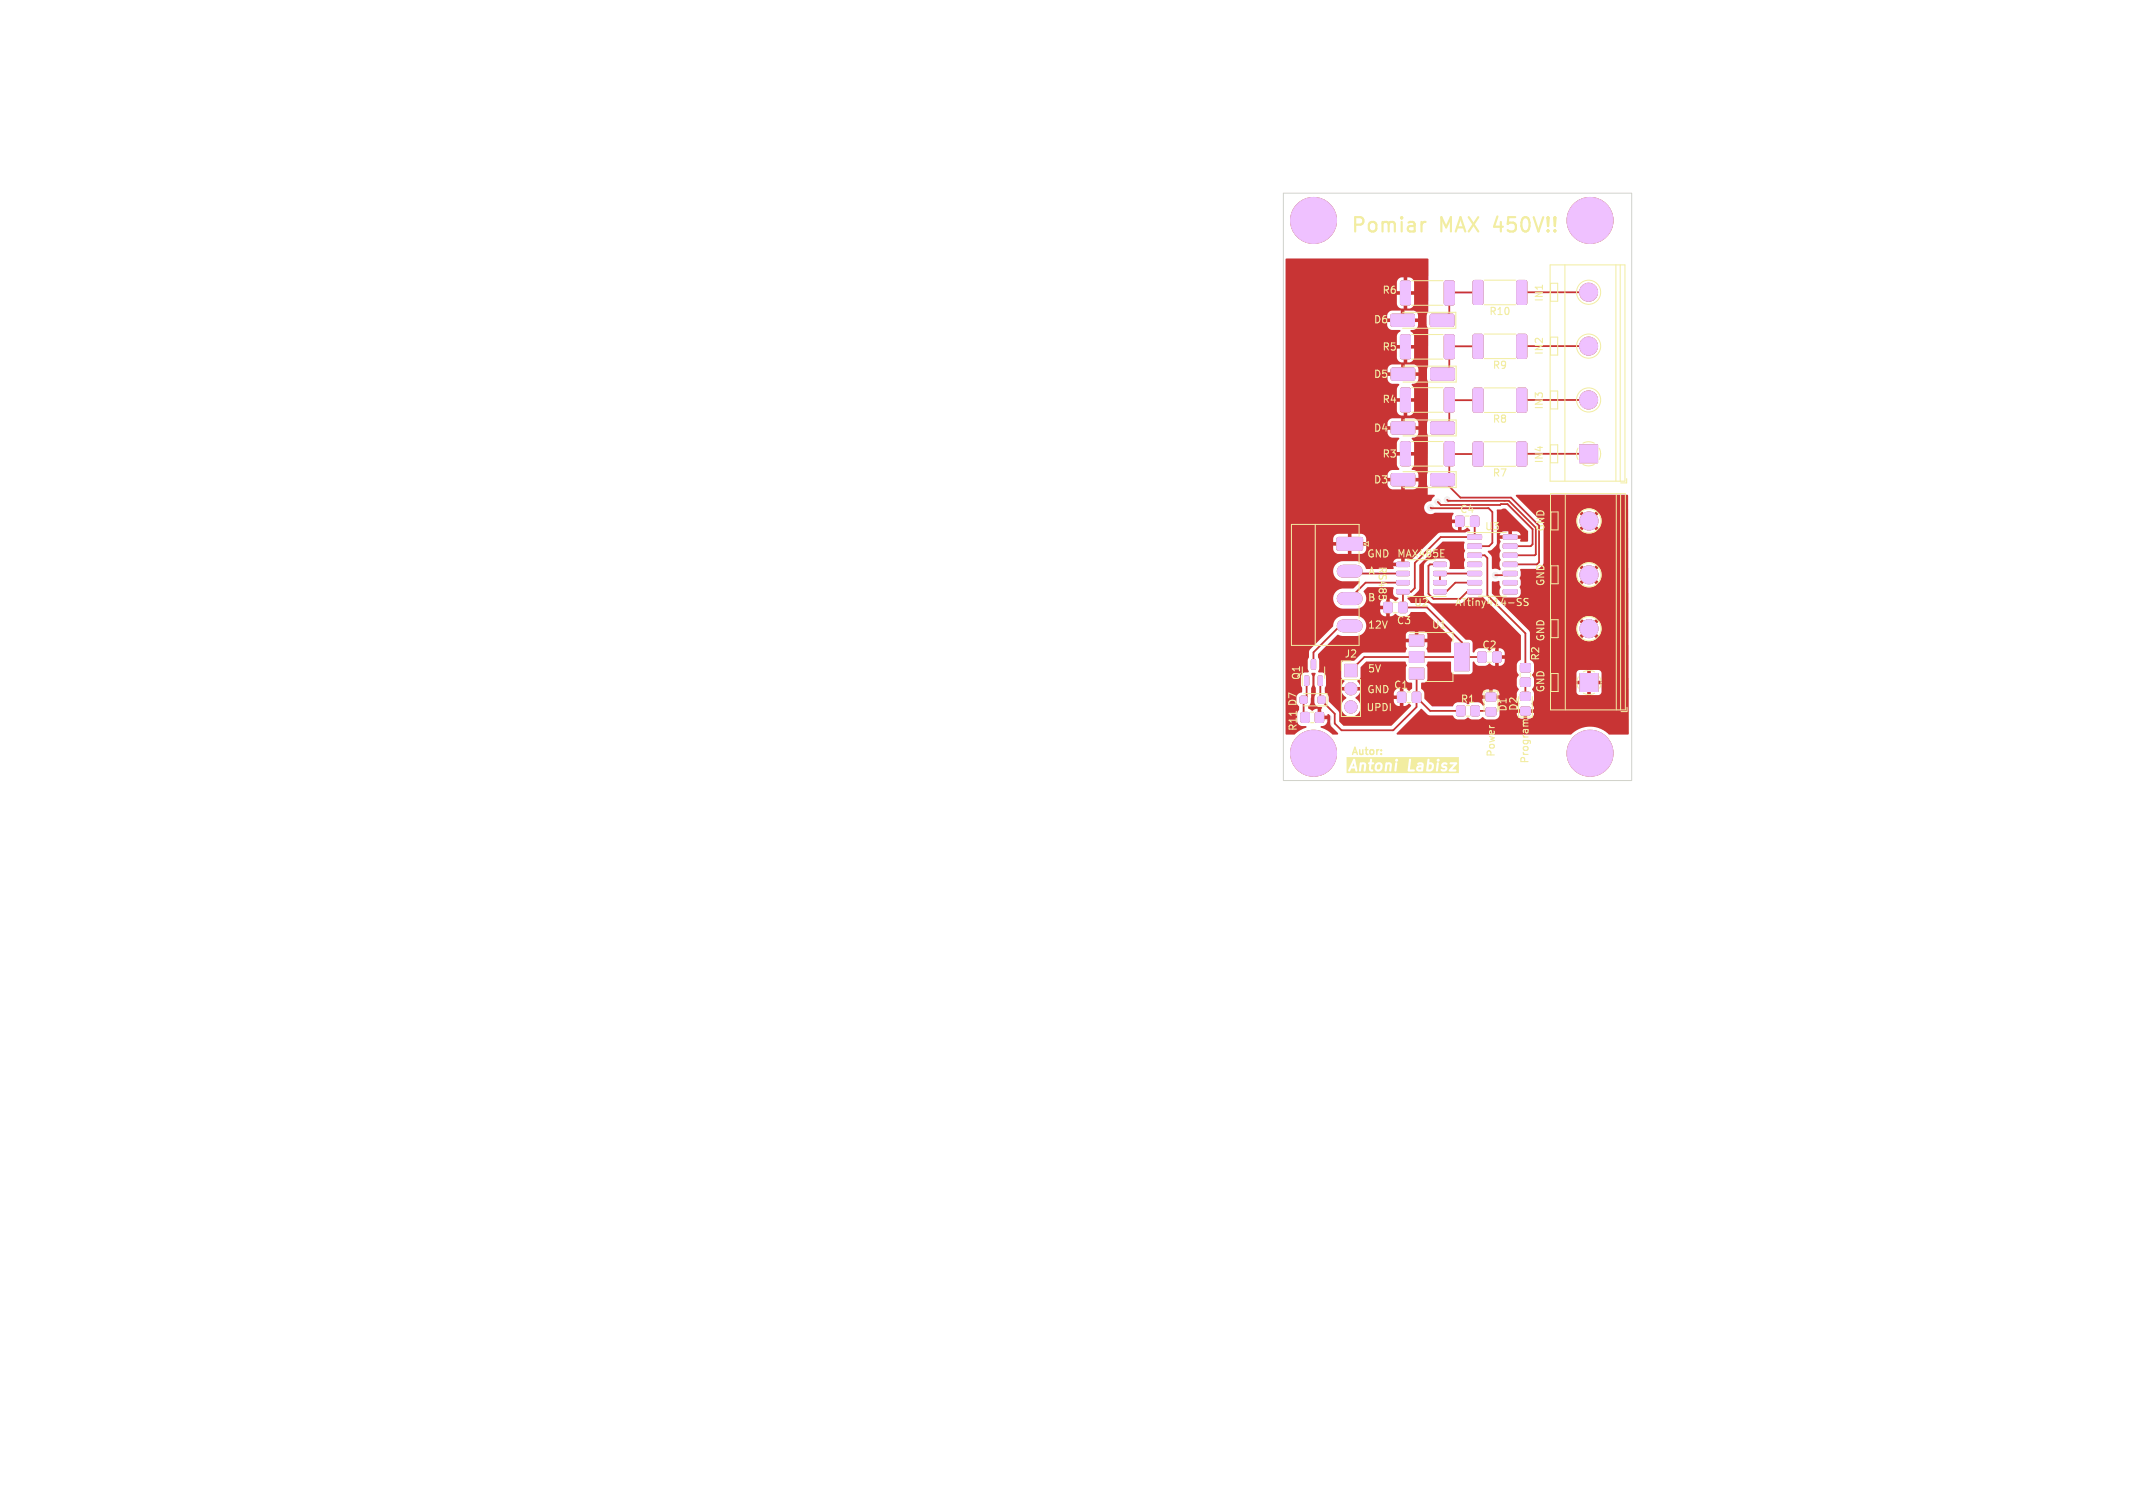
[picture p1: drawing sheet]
<svg xmlns="http://www.w3.org/2000/svg" width="297mm" height="210mm" viewBox="0 0 297 210" stroke-linecap="round" stroke-linejoin="round" font-family="sans-serif">
<defs><g id="words">
<g font-size="2.8" fill="#f2eda1">
<text x="188" y="32.5">Pomiar</text>
<text x="200.5" y="32.5">MAX 450V!!</text>
</g>
<g font-size="1.4" fill="#f2eda1">
<text x="192.4" y="41.1">R6</text>
<text x="191.2" y="45.2">D6</text>
<text x="207.3" y="44.1">R10</text>
<text x="214.9" y="42.1" transform="rotate(-90 214.9 42.1)">IN1</text>
<text x="191.2" y="52.8">D5</text>
<text x="192.4" y="49">R5</text>
<text x="207.7" y="51.6">R9</text>
<text x="214.9" y="49.5" transform="rotate(-90 214.9 49.5)">IN2</text>
<text x="192.4" y="56.3">R4</text>
<text x="207.7" y="59.1">R8</text>
<text x="214.9" y="57.1" transform="rotate(-90 214.9 57.1)">IN3</text>
<text x="191.2" y="60.3">D4</text>
<text x="192.4" y="63.9">R3</text>
<text x="214.9" y="64.6" transform="rotate(-90 214.9 64.6)">IN4</text>
<text x="191.2" y="67.5">D3</text>
<text x="203.2" y="71.6">C4</text>
<text x="207.7" y="66.6">R7</text>
<text x="190.3" y="77.7">GND</text>
<text x="194.4" y="77.8">MAX485E</text>
<text x="206.7" y="74">U3</text>
<text x="215.1" y="74.1" transform="rotate(-90 215.1 74.1)">GND</text>
<text x="190.4" y="83.8">B</text>
<text x="190.5" y="80.1">A</text>
<text x="191.9" y="78.8" transform="rotate(90 191.9 78.8)">RS485</text>
<text x="215.1" y="81.7" transform="rotate(-90 215.1 81.7)">GND</text>
<text x="190.4" y="87.6">12V</text>
<text x="194.4" y="87.1">C3</text>
<text x="196.8" y="84.6">U2</text>
<text x="199.3" y="87.7">U1</text>
<text x="202.5" y="84.6">ATtiny414-SS</text>
<text x="215.1" y="89.4" transform="rotate(-90 215.1 89.4)">GND</text>
<text x="181.2" y="94.8" transform="rotate(-90 181.2 94.8)">Q1</text>
<text x="187.1" y="91.8">J2</text>
<text x="190.4" y="93.7">5V</text>
<text x="206.3" y="90.5">C2</text>
<text x="214.5" y="92.1" transform="rotate(-90 214.5 92.1)">R2</text>
<text x="180.8" y="101.9" transform="rotate(-90 180.8 101.9)">R11 D7</text>
<text x="190.2" y="99.1">UPDI</text>
<text x="190.3" y="96.6">GND</text>
<text x="194" y="96.1">C1</text>
<text x="203.3" y="98.1">R1</text>
<text x="210" y="99.2" transform="rotate(-90 210 99.2)">D1</text>
<text x="211.5" y="99.1" transform="rotate(-90 211.5 99.1)">D2</text>
<text x="215.1" y="96.5" transform="rotate(-90 215.1 96.5)">GND</text>
<text x="188" y="105.2">Autor:</text>
<text x="208.2" y="105.5" transform="rotate(-90 208.2 105.5)">Power</text>
<text x="212.9" y="106.4" transform="rotate(-90 212.9 106.4)">Program</text>
</g>
</g></defs>
<g fill="#c83434" stroke="#c83434" stroke-width=".14">
<path d="M211.3 61.6h1.1l.2 .1v3l-.2 .2h-1l-.2-.1v-3z"/>
<path d="M205.2 61.6h1.1l.2 .1v3l-.2 .2h-.9l-.3-.1v-3z"/>
<path d="M220 93.8h2.5v2.5h-2.5z"/>
<path d="M201.2 54.1l1.1-.1 .2 .2v2.9l-.2 .3h-.9l-.3-.2v-2.9z"/>
<path d="M195.1 54.1l1-.1 .3 .2v2.9l-.2 .3h-.9l-.3-.2v-2.9z"/>
<path d="M211.3 46.6h1.1l.2 .1v3l-.2 .2h-1l-.2-.1v-3z"/>
<path d="M205.2 46.6h1.1l.2 .1v3l-.2 .2h-.9l-.3-.1v-3z"/>
<path d="M199.7 82.2l1.6-.1 .1 .5-.2 .1h-1.5l-.1-.1z"/>
<path d="M199.7 80.9h1.6l.1 .4-.2 .1h-1.5l-.1-.1z"/>
<path d="M199.7 79.6h1.6l.1 .5-.2 .1h-1.5l-.1-.2z"/>
<path d="M199.7 78.3h1.6l.1 .5-.2 .1h-1.5l-.1-.2z"/>
<path d="M194.5 78.3h1.6l.1 .5-.1 .1h-1.5l-.1-.2z"/>
<path d="M194.5 79.6h1.6l.1 .5-.1 .1h-1.5l-.1-.2z"/>
<path d="M194.5 80.9h1.6l.1 .4-.1 .1h-1.5l-.1-.1z"/>
<path d="M194.5 82.2l1.6-.1 .1 .5-.1 .1h-1.5l-.1-.1z"/>
<path d="M183.6 97h.2h.6l.1 .2-.1 .7-.1 .1-.7-.1-.1-.2z"/>
<path d="M181.1 97h.2h.6l.1 .2-.1 .7-.1 .1-.7-.1-.1-.2z"/>
<path d="M199.3 58.8l.1-.1 2.9 .1 .2 .2v1.3l-.2 .1h-2.9l-.2-.2z"/>
<path d="M193.8 58.8l.2-.1 2.8 .1 .2 .2v1.3l-.3 .1h-2.8l-.2-.2z"/>
<path d="M201.2 46.7l1.1-.1 .2 .2v2.9l-.2 .3h-.9l-.3-.2v-2.9z"/>
<path d="M195.1 46.7l1-.1 .3 .2v2.9l-.2 .3h-.9l-.3-.2v-2.9z"/>
<path d="M196.3 88.4h2v1.6h-2z"/>
<path d="M196.3 90.7h2v1.6h-2z"/>
<path d="M202.6 89.6h2v3.8h-2z"/>
<path d="M196.3 93.1h2v1.4h-2z"/>
<path d="M201.2 61.6l1.1-.1 .2 .2v2.9l-.2 .3h-.9l-.3-.2v-2.9z"/>
<path d="M195.1 61.6l1-.1 .3 .2v2.9l-.2 .3h-.9l-.3-.2v-2.9z"/>
<path d="M181.7 94.2l.4-.1 .1 .1v1.1l-.1 .2-.4-.1z"/>
<path d="M183.6 94.2l.4-.1 .1 .1v1.1l-.1 .2-.4-.1z"/>
<path d="M182.6 91.9h.4l.2 .1v1l-.1 .2-.5-.1z"/>
<path d="M181.2 99.3l.2-.1 .8 .1 .1 .2-.1 1-.1 .1-.9-.1-.1-.1z"/>
<path d="M183.2 99.3l.2-.1 .8 .1 .1 .2-.1 1-.1 .1-.9-.1-.1-.1z"/>
<path d="M205.8 90.8h.2h.9l.1 .2-.1 1.2h-.2h-.9v-.2z"/>
<path d="M207.9 90.8h.2h.9v.2v1.2h-.2h-.9l-.1-.2z"/>
<path d="M211.3 39.1h1.1l.2 .1v3l-.2 .2h-1l-.2-.1v-3z"/>
<path d="M205.2 39.1h1.1l.2 .1v3l-.2 .2h-.9l-.3-.1v-3z"/>
<path d="M199.3 51.3h.1h2.9l.2 .2v1.3l-.2 .2-2.9-.1-.2-.2z"/>
<path d="M193.8 51.3h.2h2.8l.2 .2v1.3l-.3 .2-2.8-.1-.2-.2z"/>
<path d="M187.3 92.5h1.7v1.7h-1.7z"/>
<path d="M211.3 54.1h1.1l.2 .1v3l-.2 .2h-1l-.2-.1v-3z"/>
<path d="M205.2 54.1h1.1l.2 .1v3l-.2 .2h-.9l-.3-.1v-3z"/>
<path d="M202.9 98.4l.1-.1 .9 .1 .1 .1-.1 1.1-.2 .1-.8-.1-.1-.2z"/>
<path d="M204.9 98.4l.1-.1 .9 .1 .1 .1-.1 1.1-.2 .1-.8-.1-.1-.2z"/>
<path d="M207 96.6l.1-.1 1.1 .1 .1 .2-.1 .8-.2 .1-1-.1-.1-.2z"/>
<path d="M207 98.6l.1-.1 1.1 .1 .1 .2-.1 .8-.2 .1-1-.1-.1-.2z"/>
<path d="M211.8 92.5l.2-.1 1 .1 .1 .2-.1 .8-.2 .1-1-.1-.1-.1z"/>
<path d="M211.8 94.5l.2-.1 1 .1 .1 .2-.1 .8-.2 .1-1-.1-.1-.1z"/>
<path d="M199.3 66h.1h2.9l.2 .2v1.3l-.2 .2-2.9-.1-.2-.2z"/>
<path d="M193.8 66h.2h2.8l.2 .2v1.3l-.3 .2-2.8-.1-.2-.2z"/>
<path d="M211.8 98.5l.2-.1 1 .1 .1 .2-.1 .8-.2 .1-1-.1-.1-.1z"/>
<path d="M211.8 96.5l.2-.1 1 .1 .1 .2-.1 .8h-.2h-1l-.1-.2z"/>
<path d="M194.6 96.4h.2h.9v.2v1.2h-.2h-.9v-.2z"/>
<path d="M196.7 96.4h.2h.9v.2v1.2h-.2h-.9v-.2z"/>
<path d="M202.7 71.9h.2h.9v.2v1.2h-.2h-.9v-.2z"/>
<path d="M204.8 71.9h.2h.9v.2v1.2h-.2h-.9l-.1-.2z"/>
<path d="M192.7 83.9h.2h.9v.2v1.2h-.2h-.9v-.2z"/>
<path d="M194.8 83.9h.2h.9v.2v1.2h-.2h-.9l-.1-.2z"/>
<path d="M199.2 43.8l.2-.1 2.9 .1 .1 .2v1.3l-.2 .2-2.9-.1-.2-.2z"/>
<path d="M193.7 43.8l.2-.1 2.9 .1 .2 .2-.1 1.3-.2 .2-2.9-.1-.1-.2z"/>
<path d="M220 62h2.4v2.4h-2.4z"/>
<path d="M201.2 39.2l1.1-.1 .2 .2v2.9l-.2 .3h-.9l-.3-.2v-2.9z"/>
<path d="M195.1 39.2l1-.1 .3 .2v2.9l-.2 .3h-.9l-.3-.2v-2.9z"/>
<path d="M186.2 74.9l.2-.1 3.2 .1 .1 .2v1.4l-.2 .1h-3.2l-.2-.2z"/>
<path d="M204.4 74.5h1.8l.1 .5-.2 .1h-1.7v-.2z"/>
<path d="M204.4 75.8h1.8l.1 .5-.2 .1-1.7-.1v-.1z"/>
<path d="M204.4 77.1l1.8-.1 .1 .5-.2 .1h-1.7v-.1z"/>
<path d="M204.4 78.3h1.8l.1 .5-.2 .1h-1.7v-.2z"/>
<path d="M204.4 79.6h1.8l.1 .5-.2 .1h-1.7v-.2z"/>
<path d="M204.4 80.9h1.8l.1 .4-.2 .1h-1.7v-.1z"/>
<path d="M204.4 82.2l1.8-.1 .1 .5-.2 .1h-1.7v-.1z"/>
<path d="M209.3 82.2l1.9-.1v.5l-.1 .1h-1.7l-.1-.1z"/>
<path d="M209.3 80.9h1.9v.4l-.1 .1h-1.7l-.1-.1z"/>
<path d="M209.3 79.6h1.9v.5l-.1 .1h-1.7l-.1-.2z"/>
<path d="M209.3 78.3h1.9v.5l-.1 .1h-1.7l-.1-.2z"/>
<path d="M209.3 77.1l1.9-.1v.5l-.1 .1h-1.7l-.1-.1z"/>
<path d="M209.3 75.8h1.9v.5l-.1 .1-1.7-.1-.1-.1z"/>
<path d="M209.3 74.5h1.9v.5l-.1 .1h-1.7l-.1-.2z"/>
<circle cx="221.3" cy="87.5" r="1.25"/>
<circle cx="221.3" cy="80" r="1.25"/>
<circle cx="221.3" cy="72.5" r="1.25"/>
<circle cx="221.4" cy="104.9" r="1.8"/>
<circle cx="221.4" cy="104.9" r="3.2"/>
<circle cx="182.9" cy="30.7" r="1.8"/>
<circle cx="182.9" cy="30.7" r="3.2"/>
<circle cx="188.1" cy="95.9" r=".85"/>
<circle cx="188.1" cy="98.5" r=".85"/>
<circle cx="221.2" cy="55.7" r="1.25"/>
<circle cx="221.2" cy="48.2" r="1.25"/>
<circle cx="221.2" cy="40.7" r="1.25"/>
<circle cx="182.9" cy="104.9" r="1.8"/>
<circle cx="182.9" cy="104.9" r="3.2"/>
<circle cx="221.4" cy="30.7" r="1.8"/>
<circle cx="221.4" cy="30.7" r="3.2"/>
</g>
<path d="M187 79.6h1.8M187 83.4h1.8M187 87.2h1.8" fill="none" stroke="#c83434" stroke-width="1.8"/>
<g fill="#ececec" stroke="#ececec" stroke-width=".14">
<circle cx="200.3" cy="89.4" r=".4"/>
<circle cx="185" cy="101" r=".4"/>
<circle cx="209.8" cy="72.9" r=".4"/>
<circle cx="208.2" cy="77.1" r=".4"/>
<circle cx="209.1" cy="95.1" r=".4"/>
<circle cx="186.7" cy="91" r=".4"/>
<circle cx="193.6" cy="88.8" r=".4"/>
<circle cx="190.3" cy="55.7" r=".4"/>
<circle cx="192" cy="100" r=".4"/>
<circle cx="213.6" cy="70.2" r=".4"/>
<circle cx="196.4" cy="37" r=".4"/>
<circle cx="200.8" cy="96.4" r=".4"/>
<circle cx="196.1" cy="74.1" r=".4"/>
<circle cx="208.6" cy="87.3" r=".4"/>
<circle cx="216.8" cy="100.6" r=".4"/>
<circle cx="192.1" cy="71.8" r=".4"/>
<circle cx="179.9" cy="92.4" r=".4"/>
<circle cx="197.8" cy="101" r=".4"/>
<circle cx="203" cy="85.6" r=".4"/>
<circle cx="191.1" cy="84.7" r=".4"/>
<circle cx="190.3" cy="40.5" r=".4"/>
<circle cx="191.9" cy="94.4" r=".4"/>
<circle cx="202.5" cy="76.8" r=".4"/>
<circle cx="180.6" cy="37.3" r=".4"/>
<circle cx="190.3" cy="48.2" r=".4"/>
<circle cx="190.4" cy="64.1" r=".4"/>
<circle cx="185" cy="100" r=".4"/>
<circle cx="210" cy="101" r=".4"/>
<circle cx="213" cy="85.5" r=".4"/>
<circle cx="200.8" cy="59.6" r=".4"/>
<circle cx="201.5" cy="69.6" r=".4"/>
<circle cx="200.2" cy="69.9" r=".4"/>
<circle cx="200.8" cy="52.1" r=".4"/>
<circle cx="199.2" cy="70.7" r=".4"/>
<circle cx="200.8" cy="44.6" r=".4"/>
<circle cx="208.2" cy="80.1" r=".4"/>
</g>
<g fill="none" stroke="#c83434" stroke-width=".25">
<path d="M205.8 40.7h-3.9l-.1 2.9-1 1M205.8 48.2h-3.9l-.1 3-1 .9M205.8 55.7h-4v3l-1 .9M221.2 55.7h-9.3M221.2 48.2h-9.3M221.2 40.7h-9.3M187.9 79.6l.4 .3h7M199.2 70.7l.1 .1h8l.5 .5v4.3l-.5 .5h-2M200.2 69.9l.4 .4h8.3l.1-.1h.9l3.5 3.5v2.1l-.3 .3h-2.8M200.5 78.6h-1.4l-.2 .2v3.9l.7 .7h3.7l1-1h1M201.5 69.6l.2 .1h8.4l3.7 3.8v3.7l-.1 .1h-3.4M205.3 77.3h1.4l.4 .4v5.2l5.3 5.3v4.8"/>
<path d="M205.3 79.9h-4.8v1.2M205.3 72.6v2.2h-4.7l-3.6 3.6v3.5l-.5 .5h-1.2v2.2h3.4l4.9 4.8v2.1M205.8 63.2h-4v2.7l-1 .9 2.6 2.5h7l3.9 3.9v5.1M210.3 78.6h3.7M210.3 79.9l-.3 .2h-1.8M221.2 63.2h-9.3M181.9 94.8v2.2l-.4 .4v2.3l.2 .2M183.7 99.9h1.2l.1 .1M187.9 87.2h-1.3l-3.7 3.6v1.7M195.3 81.1h-5.1l-2.3 2.3M197.2 97.1l1.9 1.9h4.3M197.3 93.8l-.1 4.7-3.2 3.2h-7.2l-.9-.9v-1.4l-1.9-1.8-.2-.3v-2.5"/>
<path d="M197.3 97.1h-.1M205.3 81.1h-2.7l-1.2 1.3h-.9M205.4 99h2.1l.1 .1M206.4 91.5h-16.4l-1.9 1.9M212.4 95v2"/>
</g>
<g fill="#c83434">
<path d="M179 36.1l19.8-.1 .1 .1v7.3l-.3 .5 .1 1.5 .2 .4v5.2l-.2 .4v1.3l.1 .5v5.3l-.1 .5v1.3l.1 .4v5.1l-.1 .3v1.3l.1 .4v1.1h.9l.1 .2-.3 .3a.46 .46 0 0 1-.6 .4 .91 .91 0 0 0-.5 1.4 .91 .91 0 0 0 1.4 .2h2.6v.1l-.2 .5v.4h1.3v1.4h.4l.4-.3 .4 .3v.1l-.7 .3h-3.7l-3.7 3.7-1-.1-.1 1h-1.5l.1 .3-.1 .1h-3.7l-.3-.5-.4-.3h5.5v-.6h-.7l-.3 .2-.1 .4h-4.4l-.6-.3h-2a1.4 1.4 0 0 0-1.4 1.4 1.4 1.4 0 0 0 1.3 1.5l2.3-.1 .1 .1-.9 1h-1.4a1.4 1.4 0 0 0-1.4 1.3 1.4 1.4 0 0 0 1.3 1.5l2.2-.1 .7-.3h3.2v-1a.78 .78 0 0 0-.8 1h-2.4l.1-.1a1.56 1.56 0 0 0 0-2l.5-.5h3.5l.2 .1-.1 .8a.9 .9 0 0 0 .7 .6v.1l-.4 .3-.4-.3h-.4v2.4h.4l.4-.3 .5 .3h1l.3-.1 .4-.5h2l3.8 3.9-.2 .4-.1 1.3-.1 .1h-3.1l-.2-.5 .1-.3v-.7h-3l.1 .7a.62 .62 0 0 1-.1 .8h-5.8l-.4 .1-1 1h-1.3l-.3 .2-.2 .3 .1 1.8 .1 .3 .3 .2-.4 .9h.9v.5h-.9l.1 .4 .6 .6a1.37 1.37 0 0 0-.6 2 1.37 1.37 0 0 0 2.1 .2 1.37 1.37 0 0 0-.1-2h5.2v.2a.75 .75 0 0 0 .8 .7v-.9h-6l-.2-.2 .4-.4h5.8v-.9h-.1a.79 .79 0 0 0-.7 .9h-5l.3-.6h-.9v-.5h.9l-.4-.9 .3-.2 .1-.3 .1-1.4 .7-.7 5.5-.1 .2 .5-.2 .4 .1 1.7 .2 .3 .6 .1v.7l-.4 .4-.4-.3h-.4v2.4h.4l.4-.3 .3 .3-2.8 2.8h-6.6l-.6-.6-.1-1.4-1.3-1.4-.1-.8-.5-.5v-.6l.1-.4v-1.2a.65 .65 0 0 0-.5-.6h-.6l.2-.5v-1.1l-.2-.5v-.4l2.2-2.1h11.3v-1h.5v1h1.2v-.8l-.4-.2h-2.3l-.2 .3-.1 .7h-10l.6-.6 .6 .2h2a1.4 1.4 0 0 0 1.3-1.4 1.4 1.4 0 0 0-1.2-1.4h-2.2a1.49 1.49 0 0 0-1.2 1.5l-3.3 3.2v1l-.2 .5v1.1l.1 .5h-.5a.65 .65 0 0 0-.6 .6v1.2l.2 .4v.6a.91 .91 0 0 0-.8 .7 1.15 1.15 0 0 0 .3 1.2l.1 .1v.4l-.3 .6 .1 1.3 .4 .3 .7 .1a.13 .13 0 0 1 .1 .2 .13 .13 0 0 1-.1 .1l-.8 .3-.8 .6-1.2-.1v-17.4h13.2v.3a.75 .75 0 0 0 .8 .7v-1h-14v-9.3h8.4v.5h-1.8v.5l.2 .4 .4 .2h1.5v-.8h.5v.8h1.3a.85 .85 0 0 0 .7-1.1h-1.7v-.5h1.7a.85 .85 0 0 0-.7-1.2h-1.3v.9h-.5v-.9l-1.5 .1-.3 .1-.2 .3-.1 .7h-6.6v-2.6h23.2a.79 .79 0 0 0 .8 .9v-.9h-24v-5.9h14.2v.6l.2 .3 .5 .2h1.2v-1.1h.5v1.1h1.2a.83 .83 0 0 0 .7-1.1h-18.5v-.4h18.5v-.5a.93 .93 0 0 0-.9-.7l.3-.6v-1.4h-2.4v1.4l.3 .5-.1 .1h-.8a.83 .83 0 0 0-.7 1.2h-14.2v-6.7h14.2v.5l.3 .4 .3 .1 1 .1-.3 .6v1.4h2.4v-1.4l-.3-.5v-.1a.83 .83 0 0 0 .9-1.1h-18.5v-.6h16.1v-1h.5v1h1.9l-.1-.6-.2-.3-.3-.1h-3a.83 .83 0 0 0-.7 1h-14.2v-3.3h15.5v1.2a.78 .78 0 0 0 .9 .7v-1.9h.6v1.9h.2a.74 .74 0 0 0 .7-.7v-1.2h-17.9v-3.7h14.2v.6l.3 .4 .3 .1 1 .1-.3 .6v1.3h2.4v-1.3l-.3-.5v-.1a.83 .83 0 0 0 .9-1.2h-18.5v-.4h16.1v-1.2h.5v1.2h1.9l-.1-.7-.2-.3-.3-.1-3-.1a.83 .83 0 0 0-.7 1.2h-14.2v-3.3h15.5v1.2a.78 .78 0 0 0 .9 .7v-1.9h.6v1.9h.2a.74 .74 0 0 0 .7-.7v-1.2h-17.9v-3.7h14.1v.4a.74 .74 0 0 0 .7 .7h1.2a.36 .36 0 0 1-.3 .4l-.2 .4v1.2h2.4v-1.2a.79 .79 0 0 0-.5-.6v-.2a1.07 1.07 0 0 0 1-.6v-.5h-18.4v-.6h16v-1h.6v1h1.8v-.6l-.2-.3-.3-.1h-3.1a.83 .83 0 0 0-.7 1h-14.1v-3.3h15.5v1.3a.78 .78 0 0 0 .9 .7v-2h.6v2h.2a.74 .74 0 0 0 .7-.7v-1.3h-17.9v-.4h16.4v-2h.6v2h.9v-1.4a.79 .79 0 0 0-.9-.6h-.9l-.4 .3-.2 .4v1.3h-15.5z"/>
<path d="M182.6 93.7l.6 .1-.2 .4v1.2l.2 .4v.9a1.26 1.26 0 0 0-.2 1.1 .9 .9 0 0 0 1.1 .7v.1l-.1 .1v1h.8v-.2l.2-.1 .2 .2 .1 1.4 1 1.2-.1 .1h-.7a3.9 3.9 0 0 0-1.6-1v-.2a.81 .81 0 0 0 .9-.9l-1.3-.1v-1.4l-.4 .1a.37 .37 0 0 1-.4 .2 .37 .37 0 0 1-.3-.2l-.2-.1a.34 .34 0 0 1 .2-.5l.1-.4 .1-2 .1-.4z"/>
<path d="M200.8 75.5l3-.1 .1 .1-.1 .8 .2 .4-.1 .4-.1 .4 .2 .4-.2 .5 .1 .8h-2.1l.1-.8a.65 .65 0 0 0-.6-.6h-1.6l-.9 .2-.4 .5-.1 .3v3.8l.1 .5 .8 .8 .4 .1h3.8l.3-.1 .7-.7h2.1l5.2 5.2 .1 3.4-.1 .1a.73 .73 0 0 0-.5 .7l.1 1.1a.35 .35 0 0 1 .2 .3 .35 .35 0 0 1-.2 .3l-.1 1.1 .1 .3a.34 .34 0 0 1 .2 .3 .34 .34 0 0 1-.2 .3l-.1 1.2 .3 .5-.2 .4-.1 .4h2.4l-.1-.4-.2-.4 .3-.5-.1-1.2h6l.1 .4 .3 .1h1.1v-1.1h.5v1.1h1.1l.3-.1 .1-.3v-1.1h-1.1v-.5h1.1v-1.1l-.1-.3-.3-.1h-1.1v1.1h-.5v-1.1h-1l-.4 .1-.1 .4v1h1.2v.5h-1.2v1h-6l-.2-.3 .3-.5-.1-1.2a.36 .36 0 0 1-.2-.3 .36 .36 0 0 1 .2-.3l.1-1.1a.95 .95 0 0 0-.6-.8v-3.7l-.4-.6h6.9l.1 .6 .3 .5 .8-.8 .3 .4-.8 .8 .2 .1a1.74 1.74 0 0 0 1.9-.1l-.8-.8 .4-.4 .8 .8a1.73 1.73 0 0 0 0-2.1l-.8 .8-.4-.4 .8-.8a1.74 1.74 0 0 0-2.1 0l.8 .8-.3 .4-.8-.8-.3 .5-.1 .5h-6.9l-4.8-4.8-.1-1.6 .1-.1h.5l.4-.1 .1 .1v.4l.2 .3-.2 .5v.4a.65 .65 0 0 0 .6 .6h1.8a.65 .65 0 0 0 .6-.6l-.1-.4-.1-.4 .1-.4v-.5l-.1-.4 .2-.5h7.7l.1 .6 .3 .5 .8-.8 .3 .4-.8 .8a1.74 1.74 0 0 0 2.1 0l-.8-.8 .4-.4 .8 .8a1.73 1.73 0 0 0 0-2.1l-.8 .8-.4-.4 .8-.8a1.74 1.74 0 0 0-2.1 0l.8 .8-.3 .4-.8-.8-.3 .5-.1 .5h-7.7l-.1-.7 .1-.1h2.4l.2-.1 .5-.6v-5.4l-.4-.5h5l.1 .5 .3 .5 .8-.8 .3 .4-.8 .8 .2 .1a1.74 1.74 0 0 0 1.9-.1l-.8-.8 .4-.4 .8 .8a1.73 1.73 0 0 0 0-2.1l-.8 .8-.4-.4 .8-.8a1.74 1.74 0 0 0-2.1 0l.8 .8-.3 .4-.8-.8-.3 .5-.1 .6h-5l-3.4-3.5v-.1l.1-.1h15.4l.1 .1 .1 33.2-.1 .1h-2.7a3.8 3.8 0 0 0-5.3 0h-24.1l-.1-.1v-.1l3.4-3.4 .9 .8 .3 .1h3.1l.4 .4 .4 .2h.9l.5-.3 .5 .3h.9l.7-.3 .5 .3h1.1a.77 .77 0 0 0 .7-.9h2.4v.1a.78 .78 0 0 0 .9 .7v-.8h.6v.8h.2a.75 .75 0 0 0 .7-.8h-4.8v-.7l-.3-.5 .2-.4 .1-.4h-2.4l.1 .4 .2 .3a.18 .18 0 0 1 0 .2 .18 .18 0 0 1-.3 0l-.2-.2-.3-.2h-1l-.5 .3-.5-.3h-.9a1.08 1.08 0 0 0-.8 .6h-2.8l-1-1.1-.1-.5h9.1v-.8h.4v.8h1a.78 .78 0 0 0-1-.8h-.7a.75 .75 0 0 0-.7 .8h-8.1v-.2a.8 .8 0 0 0-.4-.7v-.8a.61 .61 0 0 0 .9-.5l-.1-1.7a.6 .6 0 0 1 .2-.8h3.1l.1 1.4 .1 .3 .3 .1 2.3-.1 .2-.3 .1-1.3a.15 .15 0 0 1 .1-.1 .15 .15 0 0 1 .1 .2l.3 .3 .3 .1h1l.5-.3 .4 .3h.4v-1h.5v1h.1a.79 .79 0 0 0 .7-1h-1.3v-1.4h.5v1h.8a.79 .79 0 0 0-.8-1h-.8l-.5 .3-.5-.3h-.9a1.13 1.13 0 0 0-.8 .6l-.1-.1v-1.2l-.2-.4-.2-.1h-.7l-4.9-5-.4-.1h-2.2l-.5-.5a.22 .22 0 0 1 .1-.3 .22 .22 0 0 1 .2 0l.6-.3 .7-.8v-3.5z"/>
<path d="M208.4 71l.9-.2 .4 .1 3 3 .1 1.4-.1 .1h-.9l-.1-.1v-.3h-2.9l.2 .4-.2 .4v.5l.2 .4-.2 .4v.5l.2 .3-.2 .5v.5l.2 .3-.1 .2-.6-.2h-.5l-.1-1.7-.5-.6a.23 .23 0 0 1 .1-.2 .23 .23 0 0 1 .2 0l.9-.9v-1.3h1.6v-.5h.5v.5h1.2l-.2-.4-.3-.1h-1.9l-.4 .2-.1 .3h-.4z"/>
</g>
<g fill="#bbaaa4" stroke="#bbaaa4" stroke-width=".14">
<path d="M211.3 61.6h1.1l.2 .1v3l-.2 .2h-1l-.2-.1v-3z"/>
<path d="M205.2 61.6h1.1l.2 .1v3l-.2 .2h-.9l-.3-.1v-3z"/>
<path d="M201.2 54.1l1.1-.1 .2 .2v2.9l-.2 .3h-.9l-.3-.2v-2.9z"/>
<path d="M195.1 54.1l1-.1 .3 .2v2.9l-.2 .3h-.9l-.3-.2v-2.9z"/>
<path d="M211.3 46.6h1.1l.2 .1v3l-.2 .2h-1l-.2-.1v-3z"/>
<path d="M205.2 46.6h1.1l.2 .1v3l-.2 .2h-.9l-.3-.1v-3z"/>
<path d="M199.7 82.2l1.6-.1 .1 .5-.2 .1h-1.5l-.1-.1z"/>
<path d="M199.7 80.9h1.6l.1 .4-.2 .1h-1.5l-.1-.1z"/>
<path d="M199.7 79.6h1.6l.1 .5-.2 .1h-1.5l-.1-.2z"/>
<path d="M199.7 78.3h1.6l.1 .5-.2 .1h-1.5l-.1-.2z"/>
<path d="M194.5 78.3h1.6l.1 .5-.1 .1h-1.5l-.1-.2z"/>
<path d="M194.5 79.6h1.6l.1 .5-.1 .1h-1.5l-.1-.2z"/>
<path d="M194.5 80.9h1.6l.1 .4-.1 .1h-1.5l-.1-.1z"/>
<path d="M194.5 82.2l1.6-.1 .1 .5-.1 .1h-1.5l-.1-.1z"/>
<path d="M183.6 97h.2h.6l.1 .2-.1 .7-.1 .1-.7-.1-.1-.2z"/>
<path d="M181.1 97h.2h.6l.1 .2-.1 .7-.1 .1-.7-.1-.1-.2z"/>
<path d="M199.3 58.8l.1-.1 2.9 .1 .2 .2v1.3l-.2 .1h-2.9l-.2-.2z"/>
<path d="M193.8 58.8l.2-.1 2.8 .1 .2 .2v1.3l-.3 .1h-2.8l-.2-.2z"/>
<path d="M201.2 46.7l1.1-.1 .2 .2v2.9l-.2 .3h-.9l-.3-.2v-2.9z"/>
<path d="M195.1 46.7l1-.1 .3 .2v2.9l-.2 .3h-.9l-.3-.2v-2.9z"/>
<path d="M196.3 88.4h2v1.6h-2z"/>
<path d="M196.3 90.7h2v1.6h-2z"/>
<path d="M202.6 89.6h2v3.8h-2z"/>
<path d="M196.3 93.1h2v1.4h-2z"/>
<path d="M201.2 61.6l1.1-.1 .2 .2v2.9l-.2 .3h-.9l-.3-.2v-2.9z"/>
<path d="M195.1 61.6l1-.1 .3 .2v2.9l-.2 .3h-.9l-.3-.2v-2.9z"/>
<path d="M181.7 94.2l.4-.1 .1 .1v1.1l-.1 .2-.4-.1z"/>
<path d="M183.6 94.2l.4-.1 .1 .1v1.1l-.1 .2-.4-.1z"/>
<path d="M182.6 91.9h.4l.2 .1v1l-.1 .2-.5-.1z"/>
<path d="M181.2 99.3l.2-.1 .8 .1 .1 .2-.1 1-.1 .1-.9-.1-.1-.1z"/>
<path d="M183.2 99.3l.2-.1 .8 .1 .1 .2-.1 1-.1 .1-.9-.1-.1-.1z"/>
<path d="M205.8 90.8h.2h.9l.1 .2-.1 1.2h-.2h-.9v-.2z"/>
<path d="M207.9 90.8h.2h.9v.2v1.2h-.2h-.9l-.1-.2z"/>
<path d="M211.3 39.1h1.1l.2 .1v3l-.2 .2h-1l-.2-.1v-3z"/>
<path d="M205.2 39.1h1.1l.2 .1v3l-.2 .2h-.9l-.3-.1v-3z"/>
<path d="M199.3 51.3h.1h2.9l.2 .2v1.3l-.2 .2-2.9-.1-.2-.2z"/>
<path d="M193.8 51.3h.2h2.8l.2 .2v1.3l-.3 .2-2.8-.1-.2-.2z"/>
<path d="M211.3 54.1h1.1l.2 .1v3l-.2 .2h-1l-.2-.1v-3z"/>
<path d="M205.2 54.1h1.1l.2 .1v3l-.2 .2h-.9l-.3-.1v-3z"/>
<path d="M202.9 98.4l.1-.1 .9 .1 .1 .1-.1 1.1-.2 .1-.8-.1-.1-.2z"/>
<path d="M204.9 98.4l.1-.1 .9 .1 .1 .1-.1 1.1-.2 .1-.8-.1-.1-.2z"/>
<path d="M207 96.6l.1-.1 1.1 .1 .1 .2-.1 .8-.2 .1-1-.1-.1-.2z"/>
<path d="M207 98.6l.1-.1 1.1 .1 .1 .2-.1 .8-.2 .1-1-.1-.1-.2z"/>
<path d="M211.8 92.5l.2-.1 1 .1 .1 .2-.1 .8-.2 .1-1-.1-.1-.1z"/>
<path d="M211.8 94.5l.2-.1 1 .1 .1 .2-.1 .8-.2 .1-1-.1-.1-.1z"/>
<path d="M199.3 66h.1h2.9l.2 .2v1.3l-.2 .2-2.9-.1-.2-.2z"/>
<path d="M193.8 66h.2h2.8l.2 .2v1.3l-.3 .2-2.8-.1-.2-.2z"/>
<path d="M211.8 98.5l.2-.1 1 .1 .1 .2-.1 .8-.2 .1-1-.1-.1-.1z"/>
<path d="M211.8 96.5l.2-.1 1 .1 .1 .2-.1 .8h-.2h-1l-.1-.2z"/>
<path d="M194.6 96.4h.2h.9v.2v1.2h-.2h-.9v-.2z"/>
<path d="M196.7 96.4h.2h.9v.2v1.2h-.2h-.9v-.2z"/>
<path d="M202.7 71.9h.2h.9v.2v1.2h-.2h-.9v-.2z"/>
<path d="M204.8 71.9h.2h.9v.2v1.2h-.2h-.9l-.1-.2z"/>
<path d="M192.7 83.9h.2h.9v.2v1.2h-.2h-.9v-.2z"/>
<path d="M194.8 83.9h.2h.9v.2v1.2h-.2h-.9l-.1-.2z"/>
<path d="M199.2 43.8l.2-.1 2.9 .1 .1 .2v1.3l-.2 .2-2.9-.1-.2-.2z"/>
<path d="M193.7 43.8l.2-.1 2.9 .1 .2 .2-.1 1.3-.2 .2-2.9-.1-.1-.2z"/>
<path d="M201.2 39.2l1.1-.1 .2 .2v2.9l-.2 .3h-.9l-.3-.2v-2.9z"/>
<path d="M195.1 39.2l1-.1 .3 .2v2.9l-.2 .3h-.9l-.3-.2v-2.9z"/>
<path d="M204.4 74.5h1.8l.1 .5-.2 .1h-1.7v-.2z"/>
<path d="M204.4 75.8h1.8l.1 .5-.2 .1-1.7-.1v-.1z"/>
<path d="M204.4 77.1l1.8-.1 .1 .5-.2 .1h-1.7v-.1z"/>
<path d="M204.4 78.3h1.8l.1 .5-.2 .1h-1.7v-.2z"/>
<path d="M204.4 79.6h1.8l.1 .5-.2 .1h-1.7v-.2z"/>
<path d="M204.4 80.9h1.8l.1 .4-.2 .1h-1.7v-.1z"/>
<path d="M204.4 82.2l1.8-.1 .1 .5-.2 .1h-1.7v-.1z"/>
<path d="M209.3 82.2l1.9-.1v.5l-.1 .1h-1.7l-.1-.1z"/>
<path d="M209.3 80.9h1.9v.4l-.1 .1h-1.7l-.1-.1z"/>
<path d="M209.3 79.6h1.9v.5l-.1 .1h-1.7l-.1-.2z"/>
<path d="M209.3 78.3h1.9v.5l-.1 .1h-1.7l-.1-.2z"/>
<path d="M209.3 77.1l1.9-.1v.5l-.1 .1h-1.7l-.1-.1z"/>
<path d="M209.3 75.8h1.9v.5l-.1 .1-1.7-.1-.1-.1z"/>
<path d="M209.3 74.5h1.9v.5l-.1 .1h-1.7l-.1-.2z"/>
</g>
<path d="M197.9 30.9v1.3M198.5 30.9a.51 .51 0 0 0-.6 .4" fill="none" stroke="#f2eda1" stroke-width=".3"/>
<g fill="#f2eda1">
<path d="M191.8 106.5h.3l.1 .1v.4l-.2 .2-.2-.1-.1-.1z"/>
<path d="M197.5 106.9h.4v.2h-.4z"/>
<path d="M199 106.5h.2l.2 .1-.1 .4-.2 .2-.2-.1z"/>
<path d="M188.5 106.3l.1 .4h-.3z"/>
<path d="M187.5 105.4h15.6v2.3h-15.6v-.4l.4 .1 .3-.4h.5l.1 .4h.2v-.1h.2l.1 .1h.1l.2-.9h.1h.3l-.1 .8v.1h.2l.2-.9-.1-.2h.3l.2 .2-.1 .6 .1 .2 .2 .2 .3-.1v-.2l-.3-.1v-.1h.5l.2 .3a.54 .54 0 0 0 .6 .1l.6-.1v.1h.2l.2-.9h.2h.1l-.1 .8 .2 .1 .1-.1h.4l.2 .1 .1-.1h1.6l.1 .2 .9-.1-.1-.2h-.6v-.1h.9l.1 .2 .2 .2 .6-.1 .1-.1h.4v.1l.3 .1 .3-.1 .3-.1h.4l.2 .1 .1-.2h.4l.3 .3 .3-.1 .2-.1h.3l.2 .2 .9-.1-.1-.2h-.5l.7-.8v-.2h-1l-.1 .1 .1 .1 .5 .1-.7 .8h-.3l.1-.3-.1-.2-.4-.2 .1-.1h.4v-.2a.54 .54 0 0 0-.7-.1l-.1 .4 .1 .3 .4 .1-.1 .2-.4-.1-.1 .1h-.4l.2-.9-.2-.1-.1 .1-.2 1h-.4l.1-.3 .1-.5-.2-.3h-.5v-.3h1l.3 .2 .2-.3-.2-.1-.3 .2h-1v-.2h-.2l-.2 1.6h-.4v-.8l-.1-.2-.2-.1-.5 .1v.2h.5v.1l-.5 .1-.2 .4h-.9l.2-1.3-.1-.1-.2 .1-.2 1.5h-1.6l.2-1-.2-.1-.1 .1-.2 1h-.4l.1-.8-.1-.2-.2-.1h-.6l-.1 1.1h-.5l.2-.3v-.5l-.1-.2-.3-.1h-.2l-.3 .1-.2 .7h-.5l.1-.5 .3-.1 .1-.1-.1-.1h-.3v-.3h3.3l.1 .2 .3-.2v-.1l-.3-.1-.1 .2h-3.3l-.1-.2h-.1l-.1 .5-.2 .1h-.3l-.3-.1h-.5l-.2 1.1h-.2l-.3-1.5-.2-.1h-.1l-.7 1.6h-.2z"/>
</g>
<path d="M214.8 39.7v.6M200.6 77.6h.5M200.6 76.6h.5M192.1 83.4l.1 .1 .4-.1M193 83v.5M211.4 83.8l.3 .1 .1 .2-.2 .2h-.2M211.4 83.3l.4 .1M212.8 83.4l-.4-.1-.1 .1v.3l.4 .2 .1 .2-.2 .2h-.4M212.8 100.3h-.6l-.1 .2 .1 .2" fill="none" stroke="#f2eda1" stroke-width=".15"/>
<g fill="none" stroke="#f2eda1" stroke-width=".14">
<path d="M196.6 39.1h4.3M206.7 39h4.3M215.8 36.9h10.5v30.1h-10.5zM215.9 39.5h1v2.4h-1zM217.9 36.9v30.1M225 36.9v30.1M225.6 36.9v30.1M195.3 43.5h7.4v2.2h-7.4M195.3 51h7.5v2.2h-7.5M195.3 58.5h7.5v2.2h-7.5M196.6 57.4h4.3M196.6 54h4.3"/>
<path d="M196.6 50h4.3M196.6 46.6h4.3M196.6 42.5h4.3M206.7 49.9h4.3M206.7 46.5h4.3M206.7 42.4h4.3M206.7 57.4h4.3M206.7 54h4.3M215.9 47h1v2.4h-1zM215.9 54.4h1v2.6h-1zM183.1 73v16.9M189.2 74.7v-1.7h-9.4v16.9h9.4v-1.7"/>
<path d="M189.2 76.8v1.7M189.9 75.7l.6-.3v.6zM195.3 65.7h7.5v2.2h-7.5M196.6 64.9h4.3M196.6 61.5h4.3M204 73.3h.6M204.4 74.2h5.3M206.7 64.9h4.3M206.7 61.5h4.3M215.9 68.7h10.4v30.2h-10.4zM215.9 62h1v2.4h-1zM216 71.3h1v2.5h-1z"/>
<path d="M216 78.8h1v2.5h-1zM218 68.7v30.2M219.7 62.4l-.2 .8 .2 .8M220.4 64.7l.8 .2 .8-.2M222 61.7l-.8-.2-.8 .2M222.7 62.4l.2 .8M222.9 63.2l-.2 .8M225.1 68.7v30.2M225.7 68.7v30.2M226.5 66.7v.6h-.8M181.3 93.7v1.8M181.5 96.6h3.3v1.7h-3.3"/>
<path d="M182.5 99.2h.4M184.4 92.9v1.6M186.8 92v1.4M186.8 94.6h2.6v5.2h-2.6zM189.2 80.6v1.7M189.2 84.4v1.7M194 83.9h.6M194 85.3h.6M195.9 96.4h.6M195.9 97.8h.6M196 83.1h5.4M196.3 88.1h6v1.3"/>
<path d="M202.3 93.7v1.2h-3.7M204.2 99.7h.4M205.8 83h3.9M206.6 99.1v-2.9h2v2.9M207.1 92.2h.6M211.4 97v2.9h2v-2.9M211.7 93.8v.4M213.1 93.8v.4M216 93.8h1v2.5h-1zM216 86.3h1v2.5h-1zM219.8 94.3l-.2 .8 .2 .7M220.5 96.5l.8 .2 .7-.2"/>
<path d="M220.5 93.6l.7-.2 .8 .2M222.7 94.3l.2 .8M222.9 95l-.2 .8M226.6 98.5v.6h-.9M182.5 100.6h.4"/>
<circle cx="221.2" cy="40.7" r="1.68"/>
<circle cx="221.2" cy="48.2" r="1.68"/>
<circle cx="221.2" cy="55.7" r="1.68"/>
<circle cx="221.3" cy="72.6" r="1.68"/>
<circle cx="221.3" cy="87.5" r="1.68"/>
<circle cx="221.3" cy="80.1" r="1.68"/>
</g>
<g fill="#efc1ff" stroke="#efc1ff" stroke-width=".14">
<path d="M211.3 61.6h1.1l.2 .1v3l-.2 .2h-1l-.2-.1v-3z"/>
<path d="M205.2 61.6h1.1l.2 .1v3l-.2 .2h-.9l-.3-.1v-3z"/>
<path d="M220 93.8h2.5v2.5h-2.5z"/>
<path d="M201.2 54.1l1.1-.1 .2 .2v2.9l-.2 .3h-.9l-.3-.2v-2.9z"/>
<path d="M195.1 54.1l1-.1 .3 .2v2.9l-.2 .3h-.9l-.3-.2v-2.9z"/>
<path d="M211.3 46.6h1.1l.2 .1v3l-.2 .2h-1l-.2-.1v-3z"/>
<path d="M205.2 46.6h1.1l.2 .1v3l-.2 .2h-.9l-.3-.1v-3z"/>
<path d="M199.7 82.2l1.6-.1 .1 .5-.2 .1h-1.5l-.1-.1z"/>
<path d="M199.7 80.9h1.6l.1 .4-.2 .1h-1.5l-.1-.1z"/>
<path d="M199.7 79.6h1.6l.1 .5-.2 .1h-1.5l-.1-.2z"/>
<path d="M199.7 78.3h1.6l.1 .5-.2 .1h-1.5l-.1-.2z"/>
<path d="M194.5 78.3h1.6l.1 .5-.1 .1h-1.5l-.1-.2z"/>
<path d="M194.5 79.6h1.6l.1 .5-.1 .1h-1.5l-.1-.2z"/>
<path d="M194.5 80.9h1.6l.1 .4-.1 .1h-1.5l-.1-.1z"/>
<path d="M194.5 82.2l1.6-.1 .1 .5-.1 .1h-1.5l-.1-.1z"/>
<path d="M183.6 97h.2h.6l.1 .2-.1 .7-.1 .1-.7-.1-.1-.2z"/>
<path d="M181.1 97h.2h.6l.1 .2-.1 .7-.1 .1-.7-.1-.1-.2z"/>
<path d="M199.3 58.8l.1-.1 2.9 .1 .2 .2v1.3l-.2 .1h-2.9l-.2-.2z"/>
<path d="M193.8 58.8l.2-.1 2.8 .1 .2 .2v1.3l-.3 .1h-2.8l-.2-.2z"/>
<path d="M201.2 46.7l1.1-.1 .2 .2v2.9l-.2 .3h-.9l-.3-.2v-2.9z"/>
<path d="M195.1 46.7l1-.1 .3 .2v2.9l-.2 .3h-.9l-.3-.2v-2.9z"/>
<path d="M196.3 88.4h2v1.6h-2z"/>
<path d="M196.3 90.7h2v1.6h-2z"/>
<path d="M202.6 89.6h2v3.8h-2z"/>
<path d="M196.3 93.1h2v1.4h-2z"/>
<path d="M201.2 61.6l1.1-.1 .2 .2v2.9l-.2 .3h-.9l-.3-.2v-2.9z"/>
<path d="M195.1 61.6l1-.1 .3 .2v2.9l-.2 .3h-.9l-.3-.2v-2.9z"/>
<path d="M181.7 94.2l.4-.1 .1 .1v1.1l-.1 .2-.4-.1z"/>
<path d="M183.6 94.2l.4-.1 .1 .1v1.1l-.1 .2-.4-.1z"/>
<path d="M182.6 91.9h.4l.2 .1v1l-.1 .2-.5-.1z"/>
<path d="M181.2 99.3l.2-.1 .8 .1 .1 .2-.1 1-.1 .1-.9-.1-.1-.1z"/>
<path d="M183.2 99.3l.2-.1 .8 .1 .1 .2-.1 1-.1 .1-.9-.1-.1-.1z"/>
<path d="M205.8 90.8h.2h.9l.1 .2-.1 1.2h-.2h-.9v-.2z"/>
<path d="M207.9 90.8h.2h.9v.2v1.2h-.2h-.9l-.1-.2z"/>
<path d="M211.3 39.1h1.1l.2 .1v3l-.2 .2h-1l-.2-.1v-3z"/>
<path d="M205.2 39.1h1.1l.2 .1v3l-.2 .2h-.9l-.3-.1v-3z"/>
<path d="M199.3 51.3h.1h2.9l.2 .2v1.3l-.2 .2-2.9-.1-.2-.2z"/>
<path d="M193.8 51.3h.2h2.8l.2 .2v1.3l-.3 .2-2.8-.1-.2-.2z"/>
<path d="M187.3 92.5h1.7v1.7h-1.7z"/>
<path d="M211.3 54.1h1.1l.2 .1v3l-.2 .2h-1l-.2-.1v-3z"/>
<path d="M205.2 54.1h1.1l.2 .1v3l-.2 .2h-.9l-.3-.1v-3z"/>
<path d="M202.9 98.4l.1-.1 .9 .1 .1 .1-.1 1.1-.2 .1-.8-.1-.1-.2z"/>
<path d="M204.9 98.4l.1-.1 .9 .1 .1 .1-.1 1.1-.2 .1-.8-.1-.1-.2z"/>
<path d="M207 96.6l.1-.1 1.1 .1 .1 .2-.1 .8-.2 .1-1-.1-.1-.2z"/>
<path d="M207 98.6l.1-.1 1.1 .1 .1 .2-.1 .8-.2 .1-1-.1-.1-.2z"/>
<path d="M211.8 92.5l.2-.1 1 .1 .1 .2-.1 .8-.2 .1-1-.1-.1-.1z"/>
<path d="M211.8 94.5l.2-.1 1 .1 .1 .2-.1 .8-.2 .1-1-.1-.1-.1z"/>
<path d="M199.3 66h.1h2.9l.2 .2v1.3l-.2 .2-2.9-.1-.2-.2z"/>
<path d="M193.8 66h.2h2.8l.2 .2v1.3l-.3 .2-2.8-.1-.2-.2z"/>
<path d="M211.8 98.5l.2-.1 1 .1 .1 .2-.1 .8-.2 .1-1-.1-.1-.1z"/>
<path d="M211.8 96.5l.2-.1 1 .1 .1 .2-.1 .8h-.2h-1l-.1-.2z"/>
<path d="M194.6 96.4h.2h.9v.2v1.2h-.2h-.9v-.2z"/>
<path d="M196.7 96.4h.2h.9v.2v1.2h-.2h-.9v-.2z"/>
<path d="M202.7 71.9h.2h.9v.2v1.2h-.2h-.9v-.2z"/>
<path d="M204.8 71.9h.2h.9v.2v1.2h-.2h-.9l-.1-.2z"/>
<path d="M192.7 83.9h.2h.9v.2v1.2h-.2h-.9v-.2z"/>
<path d="M194.8 83.9h.2h.9v.2v1.2h-.2h-.9l-.1-.2z"/>
<path d="M199.2 43.8l.2-.1 2.9 .1 .1 .2v1.3l-.2 .2-2.9-.1-.2-.2z"/>
<path d="M193.7 43.8l.2-.1 2.9 .1 .2 .2-.1 1.3-.2 .2-2.9-.1-.1-.2z"/>
<path d="M220 62h2.4v2.4h-2.4z"/>
<path d="M201.2 39.2l1.1-.1 .2 .2v2.9l-.2 .3h-.9l-.3-.2v-2.9z"/>
<path d="M195.1 39.2l1-.1 .3 .2v2.9l-.2 .3h-.9l-.3-.2v-2.9z"/>
<path d="M186.2 74.9l.2-.1 3.2 .1 .1 .2v1.4l-.2 .1h-3.2l-.2-.2z"/>
<path d="M204.4 74.5h1.8l.1 .5-.2 .1h-1.7v-.2z"/>
<path d="M204.4 75.8h1.8l.1 .5-.2 .1-1.7-.1v-.1z"/>
<path d="M204.4 77.1l1.8-.1 .1 .5-.2 .1h-1.7v-.1z"/>
<path d="M204.4 78.3h1.8l.1 .5-.2 .1h-1.7v-.2z"/>
<path d="M204.4 79.6h1.8l.1 .5-.2 .1h-1.7v-.2z"/>
<path d="M204.4 80.9h1.8l.1 .4-.2 .1h-1.7v-.1z"/>
<path d="M204.4 82.2l1.8-.1 .1 .5-.2 .1h-1.7v-.1z"/>
<path d="M209.3 82.2l1.9-.1v.5l-.1 .1h-1.7l-.1-.1z"/>
<path d="M209.3 80.9h1.9v.4l-.1 .1h-1.7l-.1-.1z"/>
<path d="M209.3 79.6h1.9v.5l-.1 .1h-1.7l-.1-.2z"/>
<path d="M209.3 78.3h1.9v.5l-.1 .1h-1.7l-.1-.2z"/>
<path d="M209.3 77.1l1.9-.1v.5l-.1 .1h-1.7l-.1-.1z"/>
<path d="M209.3 75.8h1.9v.5l-.1 .1-1.7-.1-.1-.1z"/>
<path d="M209.3 74.5h1.9v.5l-.1 .1h-1.7l-.1-.2z"/>
<circle cx="221.3" cy="87.5" r="1.25"/>
<circle cx="221.3" cy="80" r="1.25"/>
<circle cx="221.3" cy="72.5" r="1.25"/>
<circle cx="221.4" cy="104.9" r="1.8"/>
<circle cx="221.4" cy="104.9" r="3.2"/>
<circle cx="182.9" cy="30.7" r="1.8"/>
<circle cx="182.9" cy="30.7" r="3.2"/>
<circle cx="188.1" cy="95.9" r=".85"/>
<circle cx="188.1" cy="98.5" r=".85"/>
<circle cx="221.2" cy="55.7" r="1.25"/>
<circle cx="221.2" cy="48.2" r="1.25"/>
<circle cx="221.2" cy="40.7" r="1.25"/>
<circle cx="182.9" cy="104.9" r="1.8"/>
<circle cx="182.9" cy="104.9" r="3.2"/>
<circle cx="221.4" cy="30.7" r="1.8"/>
<circle cx="221.4" cy="30.7" r="3.2"/>
</g>
<path d="M187 79.6h1.8M187 83.4h1.8M187 87.2h1.8" fill="none" stroke="#efc1ff" stroke-width="1.8"/>
<path d="M178.7 26.9h48.5v81.8h-48.5z" fill="none" stroke="#d0d2cd" stroke-width=".14"/>
<use href="#words"/>
</svg>
